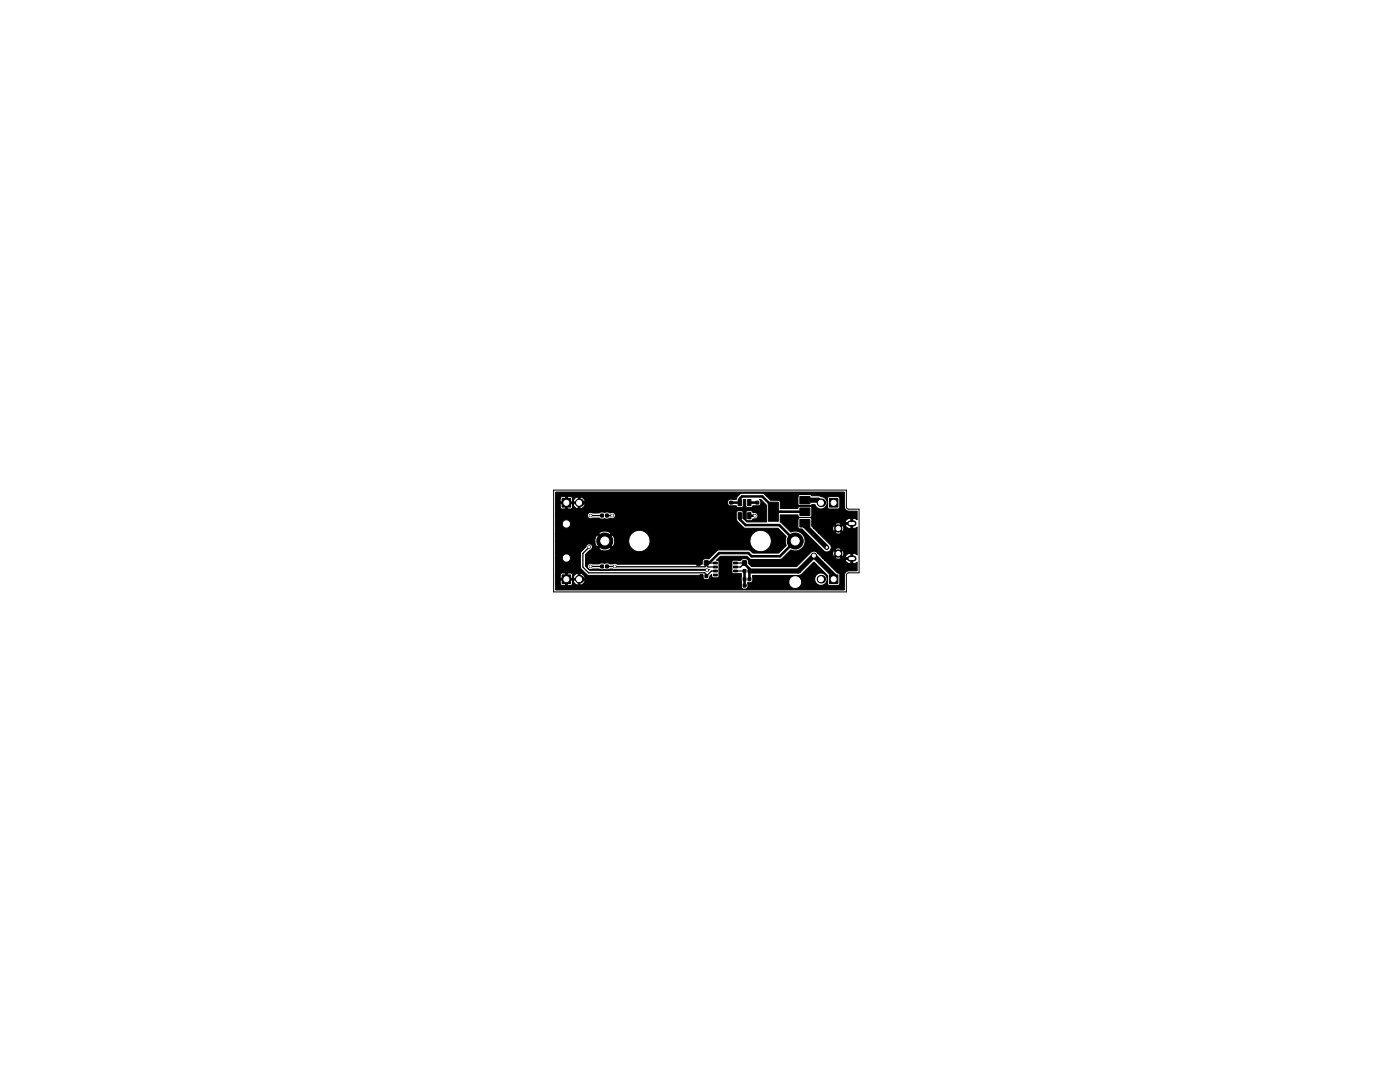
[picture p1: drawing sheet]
<svg xmlns="http://www.w3.org/2000/svg" width="279mm" height="216mm" viewBox="0 0 279 216" stroke-linecap="round" stroke-linejoin="round" font-family="sans-serif">
<path d="M110.5 97.8h58.4l.1 3.6 .4 .2h2v12.7h-2l-.4 .2-.1 3.6h-58.4z" fill="none" stroke="#000" stroke-width=".2"/>
<g fill="#000" stroke="#000" stroke-width=".2">
<path d="M112.2 99.5h1.7v1.7h-1.7zM145.6 100h.6v.5l-.5 .1zM150.9 100h.5v.5l-.5 .1zM159.6 99.1h2v1.5h-2zM112.2 114.7h1.7v1.7h-1.7zM119.9 112.8h.5v.5h-.5zM119.9 102.6h.5v.6l-.5-.1zM120.9 112.8h.5v.5h-.5zM120.9 102.6h.5v.6l-.5-.1zM139 111.9h.8v.9l-.8-.1zM139.7 114.7h.6l-.1 .5h-.5zM140.7 114.7h.5v.5h-.5z"/>
<path d="M140.6 111.9h.8l-.1 .9-.7-.1zM142.4 114.6h.8v.3h-.8zM142.4 113.8h.8v.3h-.8zM142.4 113h.8v.3h-.8zM142.4 112.2h.8v.3h-.8zM143.5 111.7h2.5v3.6h-2.5zM145.6 101h.6v.5h-.5zM146.4 112.2h.8v.3h-.8zM146.4 113h.8v.3h-.8zM146.4 113.8h.8v.3h-.8zM146.4 114.6h.8v.3h-.8zM147.4 116.6h.5v.5h-.5z"/>
<path d="M147.3 102.3h.7v1.2h-.7zM147.3 99.7h.7v1.2h-.7zM148.3 113.7h.6l-.1 .5h-.5zM148.3 115.3h.6l-.1 .6-.5-.1zM148.3 116.6h.6l-.1 .5h-.5zM148.2 111.9h.8l-.1 .9-.7-.1zM148.3 102.3h.6v1.2h-.6zM149.3 113.7h.5v.5h-.5zM149.3 115.3h.5v.6l-.5-.1zM149.2 102.3h.7v1.2h-.7zM149.2 99.7h.7v1.2h-.7zM149.8 111.9h.8l-.1 .9-.7-.1z"/>
<path d="M150.9 101h.5v.5h-.5zM153.3 100.2h2v3.8h-2zM159.6 101.4h2v1.5h-2zM159.6 103.7h2v1.5h-2zM165.5 99.5h1.7v1.7h-1.7zM165.5 114.7h1.7v1.7h-1.7zM110.9 98.2h57.6v2.9l.2 .5 .6 .4h1.8v1.7l-.6-.2h-.3v1.9h.3l.6-.2v5.5l-.6-.2h-.3v1.9h.3l.6-.2v1.7h-1.8l-.7 .4-.1 .5v2.9h-57.6v-1.3h.9l.2 .4h.8l.1-1.1h.3l.1 1.1 .9-.1 .1-.8 .5 .6 .4 .2h.2v-1h.3v1h.2l.6-.3 .2-.5v-.2h-2.3v.2l-.2-.2h-2.3l-.1 .7h-.9v-1.7h.9l.1 .7h1v-1h.3v1h1l.1-.2 .1 .2h1v-1h.3v1h1v-.2a1.28 1.28 0 0 0-1.1-.8 1.28 1.28 0 0 0-1.2 .8h-.1l-.1-.6-.2-.3h-1.9l-.3 .4h-.9v-3.4h1.3a.84 .84 0 0 0 1.1 .8 .84 .84 0 0 0 .3-1.4 .84 .84 0 0 0-1.4 .4v.2h-1.3v-.9h4.9l.1 3 1.5 1.4h22.9a.72 .72 0 0 0 .4 .8 .72 .72 0 0 0 .9-.2v-.4l.4-.4 .1 .5 .2 .2h.9l.3-.2v-2.9h2.5l.1 2.2 .3 .1 1.6-.1-.1 2.7a.66 .66 0 0 0 .9 .4l.5-.4-.1-.9a.8 .8 0 0 0 .9-.2h7.3a1.28 1.28 0 0 0 1.6 1.4 1.28 1.28 0 0 0 .8-2h2.8v.3a1.24 1.24 0 0 0 1.9 .9 1.24 1.24 0 0 0 0-2.1 1.24 1.24 0 0 0-1.9 .9h-2.8l-.1-.1a1.29 1.29 0 0 0-1.4-.4 1.29 1.29 0 0 0-.9 1.1h-7.2v-1.2h9.3l.5-.2 2.4-2.5 2.7 2.7 .1 1.9 2.1 .1 .3-.3-.1-2-.4-.2-2.5-2.5h4.1l.4 .5 .6 .2 .1-.1v-.8h-1l-.1 .2h-4.1l-.5-.5h2.6l.1 .1 .4 .2 .6-.2 .1-.1-.2-.2 2.1 .2v-.8l-.1-.1-.6 .2-.4 .5h-1l-.4-.4-.6 .6h-2.6l-.9-.9h3v.4l.3 .2 .5-.5h.5l.6 .5 .3-.3v-.6l-.3-.2-.6 .6h-.5l-.5-.6h-.2l-.1 .5h-3l-.4-.4h-.5l-.5 .2-2.8 2.8h-9l-.6-.6v-.3a.6 .6 0 0 0-.6-.6h-.7l-.3 .3h-1.5l-.3 .4h-2.5l-.1-.4h-.4l.8-.8h5.3l.5 .5 .4 .1h5.8l2-1.9a1.99 1.99 0 0 0 2.9-1.7 1.99 1.99 0 0 0-2.9-1.8l-2.1-2v-.5h3.5l.2 1.7 .6 .1 4.5 4.5a.89 .89 0 0 0 1.3-.4h.9l.6 .6 .6-.6-.1-.1-.4-.2-.5 .1-.2 .2h-.9l.1-.4-.2-.4-2.4-2.5h3.4l.1 .1 .4 .2 .4-.1 .3-.2-.6-.6-.6 .6h-3.4l-.9-.9h3.8v.4l.3 .2 .5-.6h.5l.6 .6h.2l.1-.5-.1-.6h-.2l-.6 .5h-.5l-.5-.5h-.2l-.1 .5h-3.8l-.4-.4v-.4h4.7l.6 .6 .4-.4h1l.4 .5 .6 .2 .1-.1v-.8l-2.1 .2 .2-.2-.1-.1-.4-.2-.5 .1-.2 .2h-4.7v-.5h6.7l.1 .2h1v-.8l-.1-.1-.6 .2-.4 .5h-6.7v-.6l-.4-.2h-2l-.4 .4h-3.5v-1h3.5l.1 .4 .3 .1h2.2l.2-.3v-1.7l-.3-.2h-2.1l-.3 .1-.1 .4h-3.5l-.1-1.6-1.8-.1-.8-.7h6.2l.1 1.5 .2 .3h2.1l.4-.2h.6l.1 .2a1.23 1.23 0 0 0 1.9 .4 1.23 1.23 0 0 0 .1-1.8h.4v1.7l.2 .3 1.9 .1 .3-.2 .1-2-.4-.3h-1.8l-.3 .4h-.4l-1.2-.6h-1.5l-.4-.2h-2l-.4 .4h-6.2l-.7-.7h-4.2l-.4 .1-.5 .6-.3 .6-1.1-.1a.6 .6 0 0 0-.6 .8 .53 .53 0 0 0 .6 .6l1.1-.1 .3 .4h.9l.2-.3v-1.3h.5v1.3l.3 .3h.8l.3-.4 1.2 .1a.66 .66 0 0 0 .4-1l-.2-.3h.3l1 1.1 .1 3.3h-3.9l-.8-.7v-1.1h.5v1.3l.3 .3h.9l.2-.4h.7l.3-.3v-.4l-.1-.3-.9-.2-.1-.3-.2-.1h-.8l-.3 .4h-.5l-.3-.4-.9 .1-.2 .3 .1 1.4 .2 .4 1.5 1.3h6.6l1.6 1.7-.2 .7 .2 1-1.5 1.6h-5.1l-.6-.6-.3-.1h-6l-2 1.8h-.8l-.3 .2-.1 .3-.1 .6h-17l-.4-.2-1 .1-.4-.2-.7 .2-.7-.2-.3 .2h-1.4a.64 .64 0 0 0-1 .6 .64 .64 0 0 0 1 .4h1.4l.4 .2 .6-.1 .8 .1 .3-.2 .9 .2 18.4-.2 .6 .1-.5 .5-.5-.3h-22.9l-.9-.9v-2.3l1.4-1.2h1.3a1.64 1.64 0 0 0 2.4 0l-1.2-1.2-1.2 1.2-1.3-.1a.64 .64 0 0 0-.5-.8 .64 .64 0 0 0-.7 .6l-1 1-.2 .3h-4.9v-2.4h7.8a1.25 1.25 0 0 0 .5 1.2l1.2-1.2h.6l1.2 1.2 .4-.6 .1-.9h2.8v.5a2.14 2.14 0 0 0 2.3 1.9 2.14 2.14 0 0 0 1.9-2.4h20v.5a2.14 2.14 0 0 0 3.2 1.6 2.14 2.14 0 0 0 0-3.7 2.14 2.14 0 0 0-3.2 1.6h-20l-.1-.4a2.14 2.14 0 0 0-2.2-1.5 2.14 2.14 0 0 0-1.9 1.9h-2.8l-.2-.6-.3-.4-1.2 1.3h-.6l-1.2-1.3a1.45 1.45 0 0 0-.5 1.3h-7.8v-1.5h8.6l1.2 1.2 1.2-1.2-.2-.3a1.76 1.76 0 0 0-2.2 .3h-8.6v-2h1.3v.1a.84 .84 0 0 0 1.3 .7 .84 .84 0 0 0 0-1.5 .84 .84 0 0 0-1.3 .7h-1.3v-1.7h6.3v.1a.64 .64 0 0 0 1 .5h1.4l.4 .2 .6-.2 .8 .2 .4-.2a.66 .66 0 0 0 .9-.2 .66 .66 0 0 0-.1-.9 .66 .66 0 0 0-.9 .1l-.4-.2-.7 .1-.7-.1-.3 .2-1.4-.1a.64 .64 0 0 0-1 .5h-6.3v-1.6h.9l.2 .3 .8 .1 .1-1.1h.3l.1 1.1 .9-.1 .1-.8 .5 .6 .4 .2h.2v-1h.3v1h.2l.6-.4 .2-.4v-.2h-2.3v.2l-.2-.2h-2.3l-.1 .7h-.9v-1.7h.9l.1 .7h1v-1h.3v1h1l.1-.2 .1 .2h1v-1h.3v1h1v-.2a1.28 1.28 0 0 0-1.1-.8 1.28 1.28 0 0 0-1.2 .8h-.1l-.1-.7-.2-.2h-1.9l-.3 .4h-.9z"/>
<circle cx="117.6" cy="109.2" r=".25"/>
<circle cx="117.9" cy="102.9" r=".25"/>
<circle cx="117.9" cy="113" r=".25"/>
<circle cx="120.7" cy="108" r="1.6"/>
<circle cx="122.2" cy="102.9" r=".25"/>
<circle cx="122.7" cy="113" r=".25"/>
<circle cx="141.1" cy="113.8" r=".25"/>
<circle cx="150.6" cy="102.9" r=".25"/>
<circle cx="158.7" cy="108" r="1.6"/>
<circle cx="162.4" cy="110.9" r=".51"/>
<circle cx="165" cy="109.2" r=".25"/>
<circle cx="167.3" cy="105.4" r=".72"/>
<circle cx="167.3" cy="110.4" r=".72"/>
</g>
<path d="M169.6 111.5h.7M169.6 104.4h.7" fill="none" stroke="#000" stroke-width="1.2"/>
<g fill="#000">
<circle cx="115.6" cy="100.3" r=".85"/>
<circle cx="115.6" cy="115.6" r=".85"/>
<circle cx="148.6" cy="116.8" r=".25"/>
<circle cx="163.8" cy="115.6" r=".85"/>
<circle cx="163.8" cy="100.3" r=".85"/>
</g>
<path d="M117.6 109.2l-1.3 1.2v2.8l1.2 1.1h23.1l.4 .3v.4l1-1.1h.8M117.9 113h2.3M117.9 102.9h2.3M121.1 102.9h1.1M141 112.8l-.3 .3-19.6-.1M141 112.8l.3 .3h1.5M142.8 112.3h-1.8v.5M146.8 112.3h1.8l-.8 .8h-1M146.8 113.9h1.8" fill="none" stroke="#000" stroke-width=".25"/>
<path d="M145.9 100.3h1.7v-.8l.5-.4h4l2.2 2.1v.9h6.3M147.6 102.9v.7l1.2 1.2h6.7l3.2 3.2-3 3h-5.7l-.6-.6h-5.9l-2 1.9h-.5M148.6 112.3v.2l1 1v2.1M148.6 114v2.8M149.5 100.3h1.6M149.5 102.9h1.1M149.6 113.9h.3" fill="none" stroke="#000" stroke-width=".51"/>
<path d="M160.6 99.8h2.7l.5 .5M149.9 113.9h9.5l3-3 4 3.9v.8M160.6 104.4v.5l4.4 4.3" fill="none" stroke="#000" stroke-width="1"/>
<g fill="#fff" stroke="#fff" stroke-width=".2">
<circle cx="122.7" cy="113" r=".15"/>
<circle cx="141.1" cy="113.8" r=".15"/>
<circle cx="162.4" cy="110.9" r=".3"/>
<circle cx="122.2" cy="102.9" r=".15"/>
<circle cx="117.9" cy="113" r=".15"/>
<circle cx="150.6" cy="102.9" r=".15"/>
<circle cx="165" cy="109.2" r=".15"/>
<circle cx="117.9" cy="102.9" r=".15"/>
<circle cx="117.6" cy="109.2" r=".15"/>
<circle cx="158.7" cy="107.9" r=".8"/>
<circle cx="120.7" cy="107.9" r=".8"/>
<circle cx="158.7" cy="116.1" r=".9"/>
<circle cx="151.8" cy="108" r="1.75"/>
<circle cx="127.6" cy="108" r="1.75"/>
<circle cx="167.3" cy="110.5" r=".42"/>
<circle cx="167.3" cy="105.5" r=".42"/>
<circle cx="113" cy="111.3" r=".45"/>
<circle cx="113" cy="104.6" r=".45"/>
<circle cx="166.4" cy="100.3" r=".5"/>
<circle cx="163.8" cy="100.3" r=".5"/>
<circle cx="115.6" cy="100.3" r=".5"/>
<circle cx="113" cy="100.3" r=".5"/>
<circle cx="166.4" cy="115.6" r=".5"/>
<circle cx="163.8" cy="115.6" r=".5"/>
<circle cx="115.6" cy="115.6" r=".5"/>
<circle cx="113" cy="115.6" r=".5"/>
</g>
<path d="M169.6 111.5h.7M169.6 104.4h.7" fill="none" stroke="#fff" stroke-width=".6"/>
</svg>
